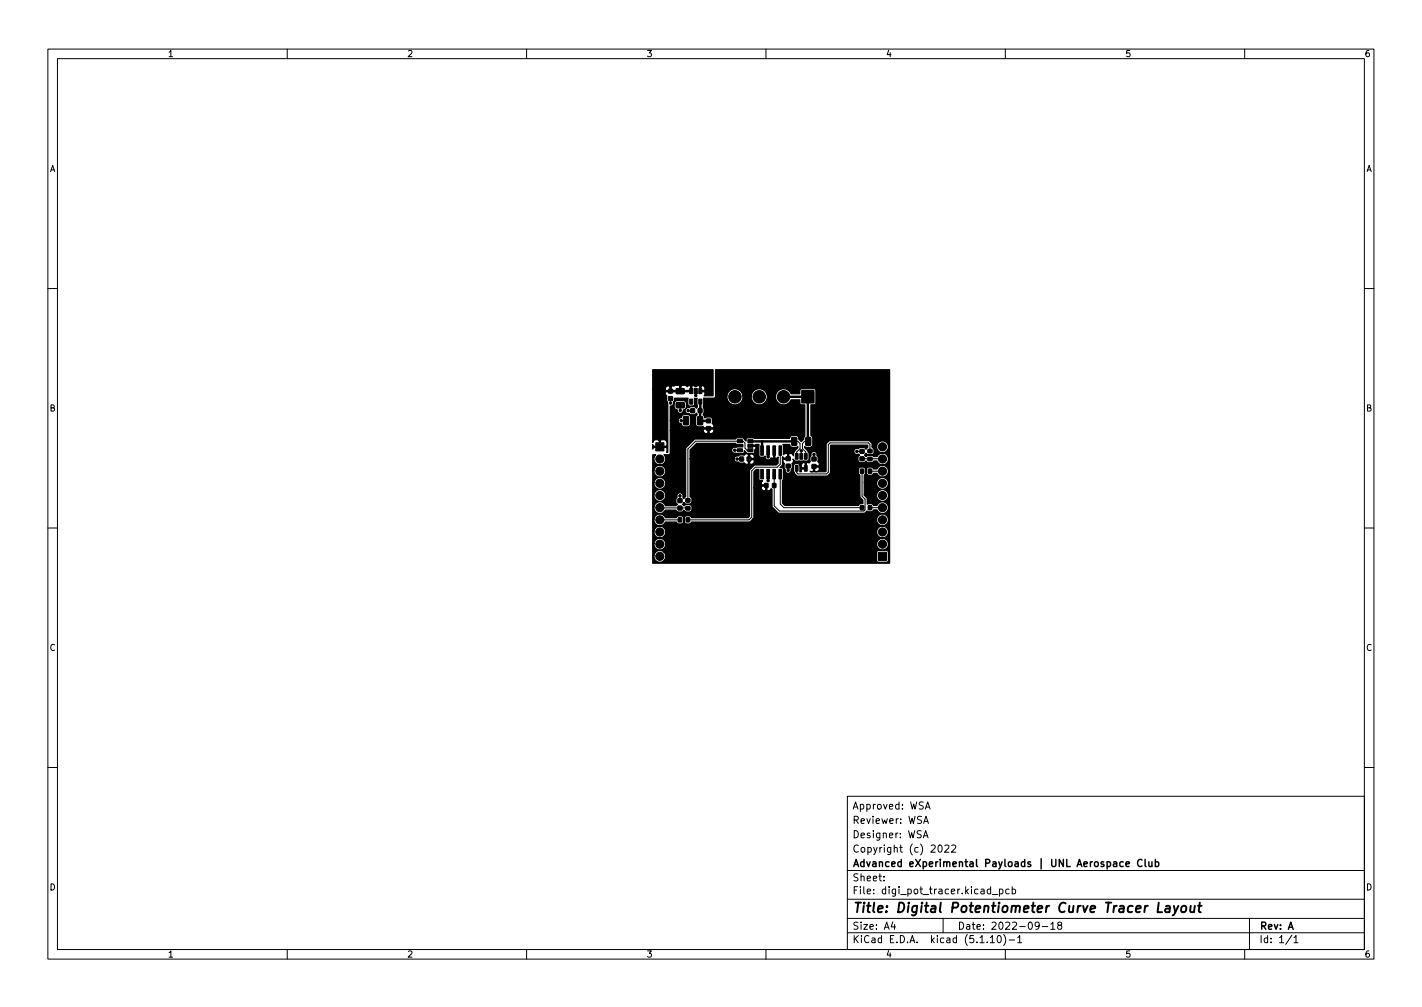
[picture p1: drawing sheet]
<svg xmlns="http://www.w3.org/2000/svg" width="297mm" height="210mm" viewBox="0 0 297 210" stroke-linecap="round" stroke-linejoin="round" font-family="sans-serif">
<defs><g id="words">
<text font-size="2.8" x="178" y="190.6">Title: Digital Potentiometer Curve Tracer Layout</text>
<g font-size="2.1">
<text x="178" y="172">Reviewer: WSA</text>
<text x="178" y="169">Approved: WSA</text>
<text x="178" y="178">Copyright (c) 2022</text>
<text x="178" y="175">Designer: WSA</text>
<text x="178" y="184">Sheet:</text>
<text x="178" y="181">Advanced eXperimental Payloads | UNL Aerospace Club</text>
<text x="178" y="186.7">File: digi_pot_tracer.kicad_pcb</text>
<text x="178" y="196.9">KiCad E.D.A. kicad (5.1.10)-1</text>
<text x="178" y="194.1">Size: A4</text>
<text x="200" y="194.1">Date: 2022-09-18</text>
<text x="263" y="194.1">Rev: A</text>
<text x="263" y="196.9">Id: 1/1</text>
</g>
<g font-size="1.8">
<text x="35" y="11.9">1</text>
<text x="85" y="11.9">2</text>
<text x="135" y="11.9">3</text>
<text x="185" y="11.9">4</text>
<text x="235" y="11.9">5</text>
<text x="285" y="11.9">6</text>
<text x="10.3" y="35.9">A</text>
<text x="285.3" y="35.9">A</text>
<text x="10.3" y="85.9">B</text>
<text x="285.3" y="85.9">B</text>
<text x="10.3" y="135.9">C</text>
<text x="285.3" y="135.9">C</text>
<text x="10.3" y="185.9">D</text>
<text x="285.3" y="185.9">D</text>
<text x="35" y="199.9">1</text>
<text x="85" y="199.9">2</text>
<text x="135" y="199.9">3</text>
<text x="185" y="199.9">4</text>
<text x="235" y="199.9">5</text>
<text x="285" y="199.9">6</text>
</g>
</g></defs>
<g fill="none" stroke="#000" stroke-width=".21">
<path d="M10 10.2h277v190.1h-277zM12 12.2h273v186.1h-273zM60 10.2v2M110 10.2v2M160 10.2v2M210 10.2v2M260 10.2v2M10 60.2h2M285 60.2h2M140.1 83.2v1M142.1 84.6v1.1M142.3 87.8h1"/>
<path d="M143.8 85.7h.9M145.3 81.7v.9M153.5 94h.1M153.5 94h1M154 95.8h.9M156.7 94h-.6l-.5-.4v-1.1l-.4-.4h-9.9l-1.6 1.6v10.8M160.5 94.1v1.3M160.5 99v1.3M163 94.1v2.8l-.6 .7h-4.6l-.8 .7v9.7l-.5 .5h-12.8M163 99v6.2l.8 .8h16.3M164.6 97.3v.9M165.9 92.2h.8l.4 .4v1.1l-.7 .7v.9"/>
<path d="M167.4 94.1v1.2M167.4 94.1h.1M168.8 92.2h-.7l-.5 .4v1.1l.7 .7v.9M170 94.9h.1M170 94.9v.9M179 94.2v.1M179 94.2h1.1M180.1 95.8h4.2M180.1 98.4v5.2l.6 .6v2.3l-.2 .2h-17.7l-1.1-1.1v-6.6M181.7 98.4h2.6M181.7 94.2v-1.4l-.3-.3h-8l-.4 .4v5.7l-.4 .4h-5.9l-.3-.3v-.9M184.3 98.4h.1"/>
<path d="M10 110.2h2M137.8 106l5.9 .1M137.8 108.5h4.2M142 108.5h.1M142 103.5v1M161.7 101.4h.1M181.7 106h2.6M184.3 106h.1M285 110.2h2M10 160.2h2M177 166.3h108v32h-108zM192.9 174.9l.5-1.5 .5 1.5"/>
<path d="M192.9 171.9l.5-1.5 .5 1.5M193 174.5h.7M193.1 171.5h.7M193.3 168.9l.5-1.5 .5 1.5M193.4 168.5h.7M196.1 176.6l.2-.2a.8 .8 0 0 1 .5 .8 .8 .8 0 0 1-.5 .7l-.2-.1-.2-.4zM197.4 176.6l.5-.2 .3 .5-.9 1h.9M198.8 176.6l.6-.2 .2 .5-.9 1h.9M285 160.2h2M60 198.3v2M110 198.3v2M160 198.3v2"/>
<path d="M177 194.8h108M177 191.8h108M177 187.8h108M177 181.8h108M184.6 183.8v.1M184.6 183v.1M186.5 192.5l-.4 1h1M186.9 193v1M197 191.8v3M206.9 195.8l.4-.5v1.5M206.9 196.8h.8M207.3 186.8h1.1"/>
<path d="M208.5 195.4l.1-.1a.8 .8 0 0 1 .6 .8 .8 .8 0 0 1-.6 .7 1 1 0 0 1-.1-1.4zM208.8 185.7l.4-.1 .3 .3-.1 .7h-.6M208.8 185.6v1.5M209.6 195.1a1.72 1.72 0 0 1 0 2.3M210 198.3v2M210.8 185.7l-.4-.1-.3 .3 .1 .7h.6M210.8 196.3h1.1M211.4 185.7l.5-.1 .2 .3-.1 .7h-.6M211.4 185.1v1.5M212.6 195.8l.4-.5v1.5M212.6 196.8h.8M217.1 193.2l-.3 .3-.4-.1-.2-.2 .2-.6 .4-.1 .2 .2a.99 .99 0 0 1-.4 1.3h-.2"/>
<path d="M217.7 193.5h1.2M219.5 193l.4-.5v1.5M219.5 194h.9M221.2 193.2l-.3-.3 .1-.2 .2-.2 .4 .1 .2 .2-.1 .2-.6 .2-.2 .3 .1 .4 .2 .1h.3l.3-.3-.1-.4-.2-.1M260 198.3v2M261 191.8v6.5M269.9 195.3l-1.3 1.9M270.3 195.8l.4-.5v1.5M270.3 196.8h.8"/>
</g>
<path d="M242 188.5l-.2 2h1M243.6 189.2h.7v1.3M244.4 189.6l-.7 .1a.4 .4 0 0 0-.3 .3 .4 .4 0 0 0 .2 .5l.7-.1M245.2 189.1l.3 1.4M246.2 189.1l-.9 1.8-.3 .2M246.9 189.3l.1-.1a.5 .5 0 0 1 .8 .3v.6l-.3 .3a.5 .5 0 0 1-.8-.3zM248.7 189.1v1.3l.4 .1 .3-.2M249.6 189.1l-.2 1.4M250.3 189.1h.7M250.6 188.5l-.2 1.7 .1 .2 .3 .1" fill="none" stroke="#000" stroke-width=".4"/>
<path d="M238.6 179.6a.71 .71 0 0 0-1 .5 .71 .71 0 0 0 .7 .8l.3-.1M239.2 179.4v1.3l.2 .2M240 179.9l.1 1h.3l.2-.1M240.6 179.9v1M241.3 179.4v1.5M235.2 180.4l.7-.1-.1-.3-.4-.1-.2 .2 .1 .8h.5M241.3 180l.5-.1 .3 .3-.2 .7h-.6" fill="none" stroke="#000" stroke-width=".3"/>
<g fill="#000" stroke="#000" stroke-width=".21">
<path d="M137 92.4h1.7v1.7h-1.7zM139.7 82.8h.8v.8h-.8zM139.7 81.3h.8v.8h-.8zM141.3 84.1h1.6l.1 .2v.8l-.2 .1h-1.5l-.1-.2zM141.3 81.2l1.6-.1 .1 .2v.8l-.2 .1h-1.5l-.1-.2zM142.8 87l.8-.1 .2 .2 .1 1.4-.2 .2h-.8l-.2-.1zM144.1 83.3h.6v1.1h-.6zM144.1 81.1h.6v1.1h-.6zM144.3 85.3h.8v.9h-.8zM145 81.1h.7v1.1h-.7zM146 83.3h.6v1.1h-.6zM146 81.1h.6v1.1h-.6z"/>
<path d="M145.9 85.3h.7v.9h-.7zM145.7 87l.9-.1 .2 .2v1.4l-.1 .2h-.8l-.2-.1zM147.6 89.1h.8v.7h-.8zM147.6 87.5h.8v.7l-.8 .1zM154 93.7h1.1v.6h-1.1zM154 91.8h1.1v.6h-1.1zM154.5 95.4h.8v.9h-.8zM156.1 95.4h.7v.9h-.7zM156.2 91.8h1.1v.6h-1.1zM156.2 92.7h1.1v.7h-1.1zM156.2 93.7h1.1v.6h-1.1zM158.9 93.1h.6v2h-.6z"/>
<path d="M158.9 98h.6v2h-.6zM160.2 93.1h.5v2h-.5zM160.2 98h.5v2h-.5zM161.4 93.1h.6v2h-.6zM161.4 98h.6v2h-.6zM162.7 93.1h.6v2h-.6zM162.7 98h.6v2h-.6zM164.2 96.9h.9v.8h-.9zM164.2 95.4h.9v.7h-.9zM165.4 91.4l.8-.1 .2 .1 .1 1.4-.2 .2h-.7l-.2-.1zM166.2 97.2h.5v1.2l-.6-.1zM166.2 94.7h.5v1.2l-.6-.1z"/>
<path d="M167.1 94.7h.6l-.1 1.2-.5-.1zM168.1 97.2h.5v1.2l-.6-.1zM168.1 94.7h.5v1.2l-.6-.1zM168.3 91.4l.9-.1 .2 .1v1.4l-.1 .2h-.8l-.2-.1zM167.5 81.5h2.6v2.6h-2.6zM169.6 95.5h.8v.7h-.8zM169.6 97h.8v.8h-.8zM179.7 98h.7v.8h-.7zM179.7 93.9h.8v.7h-.8zM179.7 95.4h.8v.8h-.8zM181.4 98h.7v.8h-.7zM181.3 93.8h.8l.1 .7h-.9z"/>
<path d="M181.3 95.5h.8l.1 .7h-.9zM141.7 108.1h.7v.9l-.7-.1zM141.6 104.1h.8v.8h-.8zM141.6 105.7h.8v.8h-.8zM143.3 108.1h.7v.9l-.7-.1zM143.3 104.1h.8v.7h-.8zM143.3 105.8h.8v.7h-.8zM159.7 100.9l.7 .1v.8h-.7zM161.4 100.9l.7 .1-.1 .8h-.6zM179.7 105.6h.7v.8h-.7zM181.4 105.6h.7v.8h-.7zM183.5 115.3h1.7v1.7h-1.7z"/>
<circle cx="137.8" cy="98.4" r=".85"/>
<circle cx="137.8" cy="95.8" r=".85"/>
<circle cx="140.1" cy="84.2" r=".25"/>
<circle cx="142.1" cy="85.7" r=".25"/>
<circle cx="142.3" cy="87.8" r=".25"/>
<circle cx="143.8" cy="85.7" r=".25"/>
<circle cx="145.3" cy="82.6" r=".25"/>
<circle cx="153.5" cy="94" r=".25"/>
<circle cx="153.5" cy="82.8" r="1.3"/>
<circle cx="154" cy="95.8" r=".25"/>
<circle cx="158.6" cy="82.8" r="1.3"/>
<circle cx="160.5" cy="95.4" r=".25"/>
<circle cx="163.7" cy="82.8" r="1.3"/>
<circle cx="164.6" cy="98.2" r=".25"/>
<circle cx="167.4" cy="94.1" r=".25"/>
<circle cx="170" cy="94.9" r=".25"/>
<circle cx="179" cy="94.3" r=".25"/>
<circle cx="184.3" cy="95.8" r=".85"/>
<circle cx="184.3" cy="98.4" r=".85"/>
<circle cx="184.3" cy="93.3" r=".85"/>
<circle cx="137.8" cy="108.5" r=".85"/>
<circle cx="137.8" cy="103.5" r=".85"/>
<circle cx="137.8" cy="113.6" r=".85"/>
<circle cx="137.8" cy="116.2" r=".85"/>
<circle cx="137.8" cy="111.1" r=".85"/>
<circle cx="137.8" cy="106" r=".85"/>
<circle cx="137.8" cy="100.9" r=".85"/>
<circle cx="142" cy="103.5" r=".25"/>
<circle cx="160.5" cy="100.3" r=".25"/>
<circle cx="184.3" cy="103.5" r=".85"/>
<circle cx="184.3" cy="111.1" r=".85"/>
<circle cx="184.3" cy="113.6" r=".85"/>
<circle cx="184.3" cy="106" r=".85"/>
<circle cx="184.3" cy="100.9" r=".85"/>
<circle cx="184.3" cy="108.5" r=".85"/>
</g>
<path d="M146.2 85.7h.1M146.2 85.7v2.1l1.8 .1M146.3 83.9l-.1 1.8M156.7 92.1l9.2 .1M159.2 92.2v1.9M163.7 82.8h5.1v9.4" fill="none" stroke="#000" stroke-width=".51"/>
<path d="M136.3 77.2h12.7v5.4h-1.9l.2-.4-.2-.4h-1l.1-1.1h.2v.8h.7a.56 .56 0 0 0 .1-.7 .56 .56 0 0 0-.8-.1l-.6-.2a.62 .62 0 0 1-1 0l-.3 .2v1.1h-5.4a.71 .71 0 0 0 .2 1l-.1 .8 .3 .3v.5v10h-.3l.1-.8-.1-.2h-2.7l-.2 .4v-1l.2 .4h1.2v-1.2h.3v1.2h1.2l.1-.2v-.6a.64 .64 0 0 0-.6-.6h-.6l-.1 .2-1-.2a.63 .63 0 0 0-.7 .6v-11.2h2.7l.1 .3h.8v-.8h.3v.8h1.8v-.9h.2v.9h2.1v-.8l-.2-.2-.6 .3-.5-.3h-.6l-.2 .1-1-.1-1.3 .2a.6 .6 0 0 0-.6 0 .6 .6 0 0 0-.3 .5h-2.7zM140.9 83.1h2.8v1.4l.4 .3 .9-.1v-1.6h.6l.1 1.9-.2 .2-.5-.3h-.7l-.3 .2a.71 .71 0 0 0-.9 .6 .71 .71 0 0 0 .9 .7l.3 .2h.7l.5-.4 .1 .2-.3 .7v1.4a.63 .63 0 0 0 .6 .6l1-.1 .2 .3h1.9l.1-.3-.3-.6 .1-.7a.6 .6 0 0 0-.6-.6l-1.1 .1v-.3a.61 .61 0 0 1-.1-.9l-.2-.9v-2h2.3l.2-.1 .1-.3h2.3v.3a1.69 1.69 0 0 0 1.9 1.5 1.69 1.69 0 0 0 1.5-1.8h1.7v.3a1.69 1.69 0 0 0 2.6 1.3 1.69 1.69 0 0 0 0-2.9 1.69 1.69 0 0 0-2.6 1.3h-1.7l-.1-.3a1.69 1.69 0 0 0-1.7-1.2 1.69 1.69 0 0 0-1.6 1.5h-2.3v-5.5h36.3v40.4h-49.5v-1.6h.3v.3a1.23 1.23 0 0 0 1.7 1 1.23 1.23 0 0 0 .4-2h44.4v1.7l.2 .3 2 .1 .3-.4v-1.8l-.4-.3h-1.8l-.3 .4h-44.4a1.23 1.23 0 0 0-1.3-.3 1.23 1.23 0 0 0-.8 1h-.3v-2.5h.3v.2a1.24 1.24 0 0 0 1.4 1.1 1.24 1.24 0 0 0 1.1-1.3h44v.2a1.24 1.24 0 0 0 1.9 1 1.24 1.24 0 0 0 0-2.1 1.24 1.24 0 0 0-1.9 .9h-44l-.1-.2a1.24 1.24 0 0 0-1.3-.9 1.24 1.24 0 0 0-1.1 1.1h-.3v-2.5h.3v.2a1.24 1.24 0 0 0 1.4 1.1 1.24 1.24 0 0 0 1.1-1.3h44v.2a1.24 1.24 0 0 0 1.9 .9 1.24 1.24 0 0 0 0-2.1 1.24 1.24 0 0 0-1.9 1h-44l-.1-.3a1.24 1.24 0 0 0-1.3-.9 1.24 1.24 0 0 0-1.1 1.2h-.3v-2.6h.3v.3a1.23 1.23 0 0 0 1.1 1.1 1.23 1.23 0 0 0 1.3-.8h2.3l.3 .4h.8l.4-.4v-.7a.58 .58 0 0 0-.6-.6h-.6l-.3 .4h-2.3l-.1-.1a1.24 1.24 0 0 0-1.3-.7 1.24 1.24 0 0 0-1 1.1h-.3v-2.5h.3v.2a1.23 1.23 0 0 0 1 1.1 1.23 1.23 0 0 0 1.4-.7h2.2l.2 .3 .4 .1h.7l.4-.4 .3 .4h.9l.4-.3v-.7a.58 .58 0 0 0-.5-.6l-.9 .1a.27 .27 0 0 1-.3 .1 .27 .27 0 0 1-.2-.2l.3-.4 .3 .3 .8 .1a.58 .58 0 0 0 .5-.6v-.6l-.4-.4v-7.9h9.2a.77 .77 0 0 0 1 .7l.4 .2 .8-.1a.56 .56 0 0 0 .8 .2v-.8h.3v.8l.2 .2a.62 .62 0 0 0 .6-.3 .62 .62 0 0 0 0-.7h-1.1v-1.1a.71 .71 0 0 0-.9 .1h-.8l-.4 .2a.63 .63 0 0 0-.9 .6h-9.2v-1.9l1.4-1.3h8.2l.2 .2h1.3v.5l-1.5 .1a.65 .65 0 0 0-.9 .6 .65 .65 0 0 0 .9 .6l1.5 .1 .2-.2 .1-.4 .6 .6h.8l-.3 .2v.8h.8a.6 .6 0 0 0 .1-.6 .6 .6 0 0 0-.6-.4l.7-.1 .1-.7 .2-.5-.1-.2h-1.2v-.3l1.9-.1v2.4l.3 .2h.7l.3-.2a.65 .65 0 0 0 .5 .8 .65 .65 0 0 0 .8-.4l.3 .1 .2-.2v-1.6h.2v1.6l.3 .2 .4-.3v1.3l-.3 .4h-4.5l-1.1 1v9.7l-.3 .3h-11.9l-.3-.4h-.6a.58 .58 0 0 0-.6 .6v.7l.6 .4h.6l.3-.4h12.1l.7-.6h25.9v.3a1.24 1.24 0 0 0 1.9 .9 1.24 1.24 0 0 0 0-2.1 1.24 1.24 0 0 0-1.9 .9h-25.9l.3-.4v-6.2h1.5v.2a.55 .55 0 0 0 .9 .3v-.8h-.7l-.2 .3h-1.5v-3.3l.5-.5h.5v2.1l.3 .2 .5 .1-.2 .2-.1 .5 .2 .1h1v1.1l.2 .2a.65 .65 0 0 0 .7-.5l.2 .2v3.6l1.4 1.4h17.8l.6-.5 .8 .2 .3-.1 .3-.3h.7l.1 .1a1.24 1.24 0 0 0 1.9 .3 1.24 1.24 0 0 0-.1-1.9 1.24 1.24 0 0 0-1.9 .5h-.7l-.5-.3-.8 .1-.1-1.3-.6-.6 2.6-.1a1.24 1.24 0 0 0 1.7 1.3 1.24 1.24 0 0 0 .4-2 1.24 1.24 0 0 0-2 .5l-.1 .2h-2.6v-2.5h2.6a1.24 1.24 0 0 0 1.7 1.3 1.24 1.24 0 0 0 .4-2.1 1.24 1.24 0 0 0-2 .6l-.1 .2h-2.6v-1.6l.3-.3 .1-.8v.6a.58 .58 0 0 0 .6 .5h.6l.4-.4h.7l.1 .2a1.24 1.24 0 0 0 1.9 .3 1.24 1.24 0 0 0-.1-1.9 1.24 1.24 0 0 0-1.9 .5h-.7l-.4-.3-.6-.1-.4 .2-.2 .4a.58 .58 0 0 0-.6-.6l-.7 .1-.3 .5v.8l.3 .3v4.5l.6 .7v.7l-.5 .1-.4 .3h-15.4l-.5-.5v-4.7l.3-.3-.1-2.1-.2-.2-.5-.1 .5-.6v-1.6l.3 .2h.8v-.8l-.1-.1h-.5l-.2 .2v-1.8l-.2-.3h1.5a.63 .63 0 0 0 .6 .6h.7l.4-.2v.3l-.9 1.1-.1 .6a.59 .59 0 0 0-.9-.4v1.1h-1.1a.71 .71 0 0 0 .1 1v.8l.2 .3a.67 .67 0 0 0 .7 .8 .67 .67 0 0 0 .6-.8l.2-.7h.2l.1 1.2 .3 .5 .5 .4h6.2l.7-.7v-5.7l.1-.1 7.7 .1v.4l-.4 .4-.5-.4-.8 .1a.43 .43 0 0 1-.7 .1 .64 .64 0 0 0-.5 .9 .64 .64 0 0 0 .9 .3l.3 .2-.3 .3-.1 .8 .4 .5h.8l.5-.4 .3 .4h.8l.5-.4h.7a1.23 1.23 0 0 0 1.9 .7 1.23 1.23 0 0 0 0-2 1.23 1.23 0 0 0-1.9 .4h-.7l-.5-.2h-.7l-.4 .2-.3-.3 .3-.4 .4 .4 1-.1 .3-.4v-.5l-.1-.3-.3-.3v-.2h.9v.2a1.24 1.24 0 0 0 1.9 .9 1.24 1.24 0 0 0 0-2.1 1.24 1.24 0 0 0-1.9 1h-.9l-.1-.7-.6-.5-8.3 .1-.6 .7v5.6l-.1 .1h-3.3h.6l.1-.2v-.8h.3v.8a.58 .58 0 0 0 .8 0 .58 .58 0 0 0 0-.8h-1.1v-.3l1.1 .1 .2-.2-.1-.4-.3-.3 .1-.9-.3-.4a.67 .67 0 0 0-.7-.9 .67 .67 0 0 0-.5 1l-.2 .4 .1 .8a.38 .38 0 0 1-.3 .3 .38 .38 0 0 1-.4-.1l-.2 .1 .1 1.2h-1l-.1 .2v.4h-.3v-1.3h.3l.1 .5h.7v-1l-.2-.1-.4 .1-.2 .5h-.3l-.3-.4h-.6l-.3 .1-.2 .4h-.2a.53 .53 0 0 1 .2-.8l.1-.4-.2-.2 .6 .4h2.3l.4-.2 .1-.3v-1.1l-.3-.6-.6-.6v-.3l.3 .2h.7a.63 .63 0 0 0 .7-.6v-1.4l-.4-.5v-6.4h.7l.3-.2v-2.9l-.3-.2h-2.7l-.3 .3v.7h-1.9v-.1a1.69 1.69 0 0 0-2.6-.5 1.69 1.69 0 0 0 .1 2.6 1.69 1.69 0 0 0 2.5-.7h1.9l.1 .9 .9 .1v6.5l-.2 .7-.5 .5-.5-.5a.67 .67 0 0 0-.7-.8h-.8l-.4 .6-8.9-.1-.2 .2-.1 .5-.7-.7h-1.2l-.2 .3h-8.6l-1.9 2v10l-.3 .4-.3-.3a.64 .64 0 0 0-.6-.9 .64 .64 0 0 0-.6 .9l-.2 .4v.6l.3 .5-.3 .3h-2.2l-.1-.2a1.24 1.24 0 0 0-1.3-.6 1.24 1.24 0 0 0-1 1.1h-.3v-2.6h.3v.3a1.24 1.24 0 0 0 1.9 .9 1.24 1.24 0 0 0 0-2.1 1.24 1.24 0 0 0-1.9 .9h-.3v-2.5h.3v.2a1.24 1.24 0 0 0 1.9 1 1.24 1.24 0 0 0 0-2.1 1.24 1.24 0 0 0-1.9 .9h-.3v-2.5h.3v.2a1.24 1.24 0 0 0 1.9 .9 1.24 1.24 0 0 0 0-2.1 1.24 1.24 0 0 0-1.9 1h-.3v-3.3h.7l-.1 .1a1.24 1.24 0 0 0 .1 1.7 1.24 1.24 0 0 0 1.7-.1 1.24 1.24 0 0 0 0-1.7l1-.1 .3-.3v-4.7h6.9v.1a.59 .59 0 0 0 1 .4v-.8h.2v.8l.2 .1a.61 .61 0 0 0 .7-.2 .61 .61 0 0 0 0-.7h-1.9l-.2 .3h-6.9v-2.1h1.7a.64 .64 0 0 0 .6 .7l.1 .3 .3 .3h.9a.63 .63 0 0 0 .7-.6l-.2-1.7-.4-.2h-.7a.63 .63 0 0 0-.7 .6 .64 .64 0 0 0-.6 .6h-1.7v-3l.4-.1 .4-.4v.8l.3 .4a.37 .37 0 0 1 .4 .1 .37 .37 0 0 1 0 .4 .64 .64 0 0 0 .8 .3 .64 .64 0 0 0 .4-.7l.4-.1 .2-.3 .1-.9a.63 .63 0 0 0-.6-.6h-1.6l-.5 .6z" fill="#000" stroke="#000" stroke-width=".25"/>
<use href="#words"/>
</svg>
